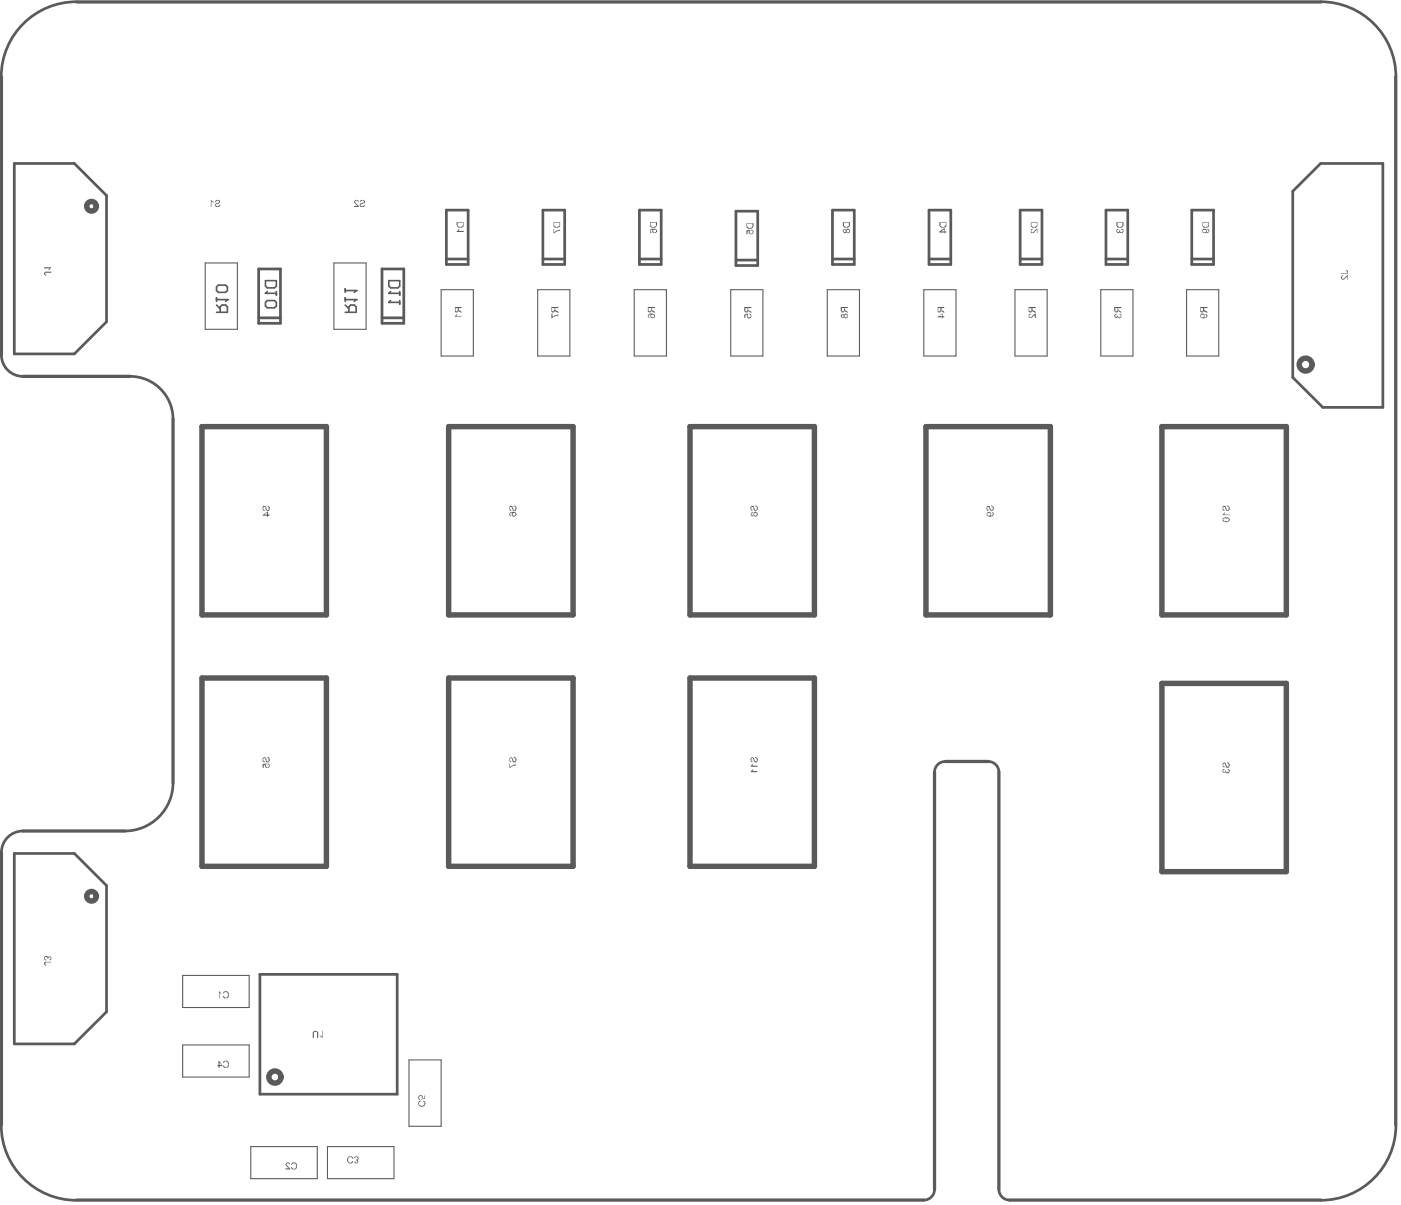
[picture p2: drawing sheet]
<svg xmlns="http://www.w3.org/2000/svg" width="109mm" height="93mm" viewBox="0 0 109 93" stroke-linecap="round" stroke-linejoin="round" font-family="sans-serif">
<path d="M.1 6v21.5M5.9 .2h96.5M108.2 6v81.3M1.8 29.2h8.3M13.4 32.5v28.2M72.5 59.9v32.4M73.3 59.1h3.3M77.5 59.9v32.4M.1 66.1v21.2M1.8 64.5h7.9M5.9 93.1h65.7M78.3 93.1h24.1" fill="none" stroke="#5a5a5a" stroke-width=".25"/>
<g fill="none" stroke="#5a5a5a" stroke-width=".21">
<path d="M1.1 12.7h4.7l2.5 2.5v9.8l-2.5 2.5h-4.7zM5.9 .1a5.8 5.8 0 0 0-5.8 5.9M34.6 16.3h1.7v4.2h-1.7zM42.1 16.3h1.7v4.2h-1.7zM49.6 16.3h1.7v4.2h-1.7zM57.1 16.4h1.7v4.2h-1.7zM64.6 16.3h1.7v4.2h-1.7zM72 16.3h1.7v4.2h-1.7zM79.1 16.3h1.7v4.2h-1.7zM85.8 16.3h1.7v4.2h-1.7zM92.4 16.3h1.7v4.2h-1.7zM100.3 14.8l2.1-2.1h4.8v18.9h-4.6l-2.3-2.3z"/>
<path d="M102.4 .1a5.8 5.8 0 0 1 5.9 5.9M.1 27.5a1.66 1.66 0 0 0 1.7 1.7M10.1 29.2a3.3 3.3 0 0 1 3.3 3.3M20.1 20.9h1.7v4.2h-1.7zM20.1 24.7h1.7M29.6 20.9h1.7v4.2h-1.7zM29.6 24.7h1.7M34.6 20.1h1.7M42.1 20.1h1.7M49.6 20.1h1.7M57.1 20.2h1.7M64.6 20.1h1.7"/>
<path d="M72 20.1h1.7M79.1 20.1h1.7M85.8 20.1h1.7M92.4 20.1h1.7M73.3 59.1a.83 .83 0 0 0-.8 .8M76.6 59.1a.83 .83 0 0 1 .9 .8M1.1 66.2h4.7l2.5 2.5v9.8l-2.5 2.5h-4.7zM1.8 64.5a1.66 1.66 0 0 0-1.7 1.6M13.4 60.7a3.7 3.7 0 0 1-3.7 3.8M20.2 75.6h10.6v9.3h-10.6zM.1 87.3a5.8 5.8 0 0 0 5.8 5.8M72.5 92.3a.83 .83 0 0 1-.9 .8"/>
<path d="M77.5 92.3a.83 .83 0 0 0 .8 .8M108.3 87.3a5.8 5.8 0 0 1-5.9 5.8"/>
</g>
<g fill="none" stroke="#5a5a5a" stroke-width=".08">
<path d="M15.9 20.4h2.5v5.1h-2.5zM25.9 20.4h2.5v5.1h-2.5zM34.2 22.5h2.5v5.1h-2.5zM41.7 22.5h2.5v5.1h-2.5zM49.2 22.5h2.5v5.1h-2.5zM56.7 22.5h2.5v5.1h-2.5zM64.2 22.5h2.5v5.1h-2.5zM71.6 22.5h2.5v5.1h-2.5zM78.7 22.5h2.5v5.1h-2.5zM85.4 22.5h2.5v5.1h-2.5zM92 22.5h2.5v5.1h-2.5zM14.2 75.7h5.1v2.5h-5.1z"/>
<path d="M14.2 81.1h5.1v2.5h-5.1zM19.4 89h5.2v2.4h-5.2zM25.4 89h5.2v2.4h-5.2zM31.7 82.2h2.5v5.2h-2.5z"/>
</g>
<g fill="none" stroke="#5a5a5a" stroke-width=".42">
<path d="M15.7 33.1h9.6v14.6h-9.6zM34.8 33.1h9.6v14.6h-9.6zM53.5 33.1h9.7v14.6h-9.7zM71.8 33.1h9.7v14.6h-9.7zM90.1 33.1h9.7v14.6h-9.7zM15.7 52.6h9.6v14.6h-9.6zM34.8 52.6h9.6v14.6h-9.6zM53.5 52.6h9.7v14.6h-9.7zM90.1 53h9.7v14.6h-9.7z"/>
<circle cx="7.1" cy="16" r=".37"/>
<circle cx="101.3" cy="28.3" r=".5"/>
<circle cx="7.1" cy="69.5" r=".37"/>
<circle cx="21.3" cy="83.6" r=".47"/>
</g>
<g fill="#5a5a5a">
<path d="M3.4 74.7l.6-.1-.5 .1v.1l.1 .1-.2-.1z"/>
<path d="M3.4 74.2h.1a.14 .14 0 0 1 .1 0 .14 .14 0 0 1 .1 .1 .14 .14 0 0 1 .2-.1 .14 .14 0 0 1 .1 .2 .14 .14 0 0 1-.2 .1 .11 .11 0 0 0 .1-.2 .11 .11 0 0 0-.1-.1l-.1 .2a.11 .11 0 0 0-.1-.2 .11 .11 0 0 0-.1 .1 .11 .11 0 0 0 0 .2h.1h-.1z"/>
<path d="M3.4 21.2l.1-.1h.5v.1h-.5l.1 .1a.12 .12 0 0 1-.2 0 .12 .12 0 0 1 0-.1z"/>
<path d="M3.4 20.7l.6 .1-.2 .2v-.2h-.4z"/>
<path d="M17.3 82.3a.28 .28 0 0 1 .4 .3 .28 .28 0 0 1-.4 .2v-.1h.1a.19 .19 0 0 0 .3 0 .19 .19 0 0 0-.1-.3l-.1-.1-.2 .2z"/>
<path d="M17.3 77a.26 .26 0 0 1 .4 0 .26 .26 0 0 1 0 .4 .26 .26 0 0 1-.4-.1h.1a.19 .19 0 0 0 .3 0 .19 .19 0 0 0-.1-.3l-.1-.1-.1 .2z"/>
<path d="M17 76.9l.2 .1v.1l-.2-.1v.4z"/>
<path d="M22.6 90.3a.26 .26 0 0 1 .3 0 .26 .26 0 0 1 0 .3 .26 .26 0 0 1-.3 0 .19 .19 0 0 0 .3 0 .19 .19 0 0 0 0-.3l-.1-.1-.2 .1z"/>
<path d="M22.2 90.2h.3v.1l-.2-.1-.1 .2 .3 .3h-.4v-.1h.3a.32 .32 0 0 1-.2-.4z"/>
<path d="M20.4 58.8l.1-.1 .3 .4v-.2l-.1-.2a.19 .19 0 0 1 .2 .3 .19 .19 0 0 1-.3 .1l-.1-.3a.13 .13 0 0 0-.1 .1 .13 .13 0 0 0 .1 .2h-.1z"/>
<path d="M20.4 59.3l.3-.1v.1a.12 .12 0 0 0-.1 .2 .12 .12 0 0 0 .2 0 .12 .12 0 0 0 0-.2h-.1a.16 .16 0 0 1 .2 .2 .16 .16 0 0 1-.2 .1l-.2-.2 .1-.1-.1 .1v.2h-.1z"/>
<path d="M32.5 85.5l.1-.1v.1a.2 .2 0 0 0 0 .3 .2 .2 0 0 0 .3-.2l-.1-.2a.26 .26 0 0 1 .1 .3 .26 .26 0 0 1-.3 .1 .26 .26 0 0 1-.1-.3z"/>
<path d="M32.5 85a.18 .18 0 0 1 .2 0 .18 .18 0 0 1 0 .2h.2l.1-.2v.2l-.3 .1a.15 .15 0 0 0 0-.3 .14 .14 0 0 0-.2 .2l.1 .1h-.1z"/>
<path d="M35.4 24.4h.1l-.1 .1 .4 .1h-.5z"/>
<path d="M35.5 17.8h.1l-.1 .1h.5v.1h-.6z"/>
<path d="M39.5 58.8h.2l.2 .3h.1v-.2l-.2-.2a.21 .21 0 0 1 .3 .3 .2 .2 0 0 1-.3 .1l-.1-.1a.11 .11 0 0 0 0-.1 .11 .11 0 0 0-.2 0 .11 .11 0 0 0 .1 .2h-.1z"/>
<path d="M39.5 59.2l.1 .3 .2-.2 .3 .1-.6 .2z"/>
<path d="M42.8 24.3v.3l.4-.2h.1v.1h-.3l-.2 .2z"/>
<path d="M42.9 17.7l.1 .3 .3-.2h.1v.1l-.5 .2z"/>
<path d="M57.7 24.4l.3-.1v.1a.13 .13 0 0 0 0 .2 .13 .13 0 0 0 .2 0 .13 .13 0 0 0-.1-.2v-.1a.18 .18 0 0 1 .2 .3 .18 .18 0 0 1-.3 .1 .18 .18 0 0 1-.1-.3h-.1v.3h-.1z"/>
<path d="M57.9 17.9l.3-.1v.1a.13 .13 0 0 0-.1 .2 .13 .13 0 0 0 .2 0 .13 .13 0 0 0 0-.2v-.1a.17 .17 0 0 1 .1 .2 .17 .17 0 0 1-.2 .2 .17 .17 0 0 1-.1-.3l-.1 .1v.2h-.1z"/>
<path d="M79.8 24.4l.1-.1v.1a.1 .1 0 0 0-.1 .1 .11 .11 0 0 0 .2 .1l.3-.3v.4h-.1v-.3a.32 .32 0 0 1-.4 .2z"/>
<path d="M79.9 17.8l.2-.1-.1 .2a.11 .11 0 0 0 .1 .2 .11 .11 0 0 0 .1-.1l.3-.3v.4l-.1-.3-.1 .1a.21 .21 0 0 1-.2 .2 .21 .21 0 0 1-.2-.3z"/>
<path d="M86.5 24.4l.1-.1-.1 .1a.11 .11 0 0 0 .1 .2 .11 .11 0 0 0 .1-.2 .12 .12 0 0 0 0 .2 .12 .12 0 0 0 .2 0 .12 .12 0 0 0-.1-.2v-.1a.18 .18 0 0 1 .2 .3 .17 .17 0 0 1-.3 0l-.2 .1-.1-.2z"/>
<path d="M86.6 17.8l.1-.1 .1 .1a.11 .11 0 0 0-.2 .1 .09 .09 0 0 0 .1 .1 .09 .09 0 0 0 .1-.1h.1a.09 .09 0 0 0 0 .1 .09 .09 0 0 0 .1-.1 .09 .09 0 0 0 0-.1v-.1a.16 .16 0 0 1 .1 .3 .16 .16 0 0 1-.3 0l-.1 .1z"/>
<path d="M17 82.4l.2 .2h-.2zM16.9 82.3v.3v.1l.1 .1v-.1h.2v-.1z"/>
<path d="M35.3 23.9h.2v.3l-.2-.1zM35.3 23.8v.4h.2l.1-.1 .2 .2-.2-.2v-.2h.2v-.1z"/>
<path d="M35.5 17.3h.4v.2a.21 .21 0 0 1-.2 .1 .21 .21 0 0 1-.2-.2zM35.4 17.2v.3a.28 .28 0 0 0 .3 .2 .28 .28 0 0 0 .3-.2v-.3z"/>
<path d="M42.8 23.9h.2v.3l-.2-.1zM42.8 23.8v.4h.2l.1-.1 .2 .2-.2-.3v-.1h.2v-.1z"/>
<path d="M43 17.3h.4v.1a.21 .21 0 0 1-.2 .2 .21 .21 0 0 1-.2-.2zM42.9 17.2v.3a.26 .26 0 0 0 .3 .2 .26 .26 0 0 0 .2-.3v-.2z"/>
<path d="M50.5 17.3h.4v.1a.21 .21 0 0 1-.2 .2 .21 .21 0 0 1-.2-.2zM50.4 17.2v.3a.28 .28 0 0 0 .3 .2 .28 .28 0 0 0 .3-.3v-.2z"/>
<path d="M50.4 17.8v.2l.1 .1v-.1a.11 .11 0 0 1 0-.2 .11 .11 0 0 1 .1 0h.1a.17 .17 0 0 0-.1 .2 .17 .17 0 0 0 .3 0 .17 .17 0 0 0 0-.2l-.4-.1zM50.7 17.9a.12 .12 0 0 1 .2 0 .12 .12 0 0 1-.2 0z"/>
<path d="M57.8 23.9h.2v.1a.11 .11 0 0 1-.1 .2 .09 .09 0 0 1-.1-.1zM57.7 23.8l.1 .4a.14 .14 0 0 0 .1 0 .14 .14 0 0 0 .1-.1l.3 .2-.3-.3v-.1h.3v-.1z"/>
<path d="M57.9 17.4h.5v.1a.21 .21 0 0 1-.3 .2 .21 .21 0 0 1-.2-.2zM57.9 17.3v.2a.28 .28 0 0 0 .3 .2 .28 .28 0 0 0 .2-.2v-.2z"/>
<path d="M65.3 23.9h.2l-.1 .3h-.1zM65.2 23.8l.1 .4h.2v-.1l.3 .2-.3-.3v-.1h.3v-.1z"/>
<path d="M65.3 24.4h.1l.1 .1-.2 .1zM65.5 24.5a.12 .12 0 0 1 .2 0 .12 .12 0 0 1-.2 0zM65.2 24.4l.1 .3 .2-.1a.16 .16 0 0 0 .2 0 .16 .16 0 0 0 0-.2 .16 .16 0 0 0-.2 0h-.1z"/>
<path d="M65.5 17.3h.3v.1a.19 .19 0 0 1-.2 .2 .19 .19 0 0 1-.1-.2zM65.4 17.2v.3a.28 .28 0 0 0 .3 .2 .28 .28 0 0 0 .2-.3v-.2z"/>
<path d="M65.4 17.9a.1 .1 0 0 1 .2 0 .1 .1 0 0 1-.2 0zM65.7 17.9a.11 .11 0 0 1 .2 0 .11 .11 0 0 1-.2 0zM65.4 17.8l.1 .3 .1-.1a.16 .16 0 0 0 .3 0 .16 .16 0 0 0 0-.2 .16 .16 0 0 0-.3 0l-.1-.1z"/>
<path d="M72.8 23.9h.1v.1a.1 .1 0 0 1 0 .2 .09 .09 0 0 1-.1-.1zM72.7 23.8l.1 .4h.1l.1-.1 .2 .2-.2-.2v-.2h.2v-.1z"/>
<path d="M72.8 24.5l.3-.1v.1zM72.7 24.6h.4v.1l.1-.1v-.1h-.1v-.2z"/>
<path d="M72.9 17.3h.5v.1a.21 .21 0 0 1-.3 .2 .21 .21 0 0 1-.2-.2zM72.9 17.2v.3a.28 .28 0 0 0 .2 .2 .28 .28 0 0 0 .3-.3v-.2z"/>
<path d="M73 18l.2-.2v.2zM72.9 18h.5h-.1v-.3z"/>
<path d="M79.8 23.9h.2v.1a.11 .11 0 0 1-.1 .2 .09 .09 0 0 1-.1-.1zM79.8 23.8v.4h.2l.1-.1 .2 .2-.2-.3v-.1h.2v-.1z"/>
<path d="M80 17.3h.4v.1a.21 .21 0 0 1-.2 .2 .21 .21 0 0 1-.2-.2zM79.9 17.2v.3a.26 .26 0 0 0 .3 .2 .26 .26 0 0 0 .3-.3v-.2z"/>
<path d="M86.5 23.9h.2l-.1 .3h-.1zM86.4 23.8l.1 .4h.2l.1-.1 .2 .2-.3-.3v-.1h.3v-.1z"/>
<path d="M86.7 17.3h.3v.1a.19 .19 0 0 1-.1 .2 .19 .19 0 0 1-.2-.2zM86.6 17.2v.3a.28 .28 0 0 0 .3 .2 .28 .28 0 0 0 .2-.3v-.2z"/>
<path d="M93.1 23.9h.2v.1a.11 .11 0 0 1-.1 .2 .09 .09 0 0 1-.1-.1zM93.1 23.8v.4h.2l.1-.1 .2 .2-.2-.3v-.1h.2v-.1z"/>
<path d="M93.1 24.5a.15 .15 0 0 1 .3 0 .15 .15 0 0 1-.3 0zM93.1 24.4a.26 .26 0 0 0 .3 .3 .26 .26 0 0 0 .2-.3l-.1-.1v.1l.1 .1a.09 .09 0 0 1-.1 .1 .09 .09 0 0 1-.1 0 .17 .17 0 0 0-.1-.3 .17 .17 0 0 0-.2 .1z"/>
<path d="M93.3 17.3h.4v.1a.21 .21 0 0 1-.2 .2 .21 .21 0 0 1-.2-.2zM93.3 17.2v.3a.26 .26 0 0 0 .2 .2 .26 .26 0 0 0 .3-.3v-.2z"/>
<path d="M93.3 17.9a.13 .13 0 0 1 .2-.1 .13 .13 0 0 1 0 .2 .13 .13 0 0 1-.2 0zM93.3 17.8a.27 .27 0 0 0 .1 .3 .27 .27 0 0 0 .4-.1v-.2l-.2-.1 .1 .3h-.2a.18 .18 0 0 0 0-.2 .18 .18 0 0 0-.2 0z"/>
</g>
<path d="M16.8 24.2h.8v-.4l-.1-.1h-.3l-.1 .1v.4M16.8 23.7l.3 .2M16.8 23.1v.3M16.8 23.2h.8M16.9 22.1h.6l.1 .2v.2l-.1 .2h-.6l-.1-.2v-.2zM17.6 23.2h.1M17.6 23.2l-.1 .2" fill="none" stroke="#5a5a5a" stroke-width=".13"/>
<g fill="#5a5a5a">
<path d="M20.4 39.2l.2 .1 .1 .2a.13 .13 0 0 0 .1-.1 .13 .13 0 0 0-.1-.1v-.1a.22 .22 0 0 1 .2 .3 .22 .22 0 0 1-.2 .1l-.2-.3-.1 .2 .1 .1-.1-.1z"/>
<path d="M20.5 39.9l.2-.1v.1zM20.4 40h.3v.1l.2-.1v-.1h-.1v-.2z"/>
</g>
<path d="M20.6 22.8h.1M20.6 21.8h.8v.4l-.1 .1h-.6l-.1-.1zM20.6 22.8h.8M20.7 23.3h.6l.1 .2v.2l-.1 .2h-.6l-.1-.2v-.2zM20.7 22.6l-.1 .2M21.4 22.6v.3" fill="none" stroke="#5a5a5a" stroke-width=".13"/>
<g fill="#5a5a5a">
<path d="M24.3 80a.25 .25 0 0 1 .4 .2v.3h-.1v-.3a.13 .13 0 0 0-.1-.1 .13 .13 0 0 0-.2 .1v.3z"/>
<path d="M25 80v.5l-.2-.1v-.1l.2 .1z"/>
<path d="M27 89.8a.24 .24 0 0 1 .2-.1 .24 .24 0 0 1 .2 .2h-.1a.19 .19 0 0 0-.2-.1 .19 .19 0 0 0-.1 .3 .19 .19 0 0 0 .3 0h.1a.26 .26 0 0 1-.4 .1 .26 .26 0 0 1 0-.4z"/>
<path d="M27.5 89.8l.1-.1a.17 .17 0 0 1 .2 .1 .17 .17 0 0 1-.1 .2 .15 .15 0 0 1 0 .2 .15 .15 0 0 1-.2-.1h.1a.09 .09 0 0 0 .1 .1 .09 .09 0 0 0 0-.1l-.1-.1a.11 .11 0 0 0 .1-.1 .11 .11 0 0 0-.1-.1 .11 .11 0 0 0-.1 .1z"/>
<path d="M27.9 15.6a.18 .18 0 0 1 .3-.1 .18 .18 0 0 1-.1 .3h-.1v.2h.1l.2-.1a.19 .19 0 0 1-.2 .2 .19 .19 0 0 1-.2-.2l.2-.1a.11 .11 0 0 0 .1-.1 .11 .11 0 0 0-.1-.2 .11 .11 0 0 0-.1 .2z"/>
<path d="M27.5 15.6l.2-.1 .1 .1v.1a.11 .11 0 0 0-.2-.1 .11 .11 0 0 0-.1 .1 .11 .11 0 0 0 .1 .1l.2 .3h-.3v-.1h.3l-.3-.3z"/>
<path d="M39.5 39.3l.2-.1 .1 .3a.1 .1 0 0 0 .1 .1 .11 .11 0 0 0 .1-.2l-.2-.2a.21 .21 0 0 1 .3 .2 .21 .21 0 0 1-.3 .2l-.2-.3v.3z"/>
<path d="M58.2 58.8h.2l.2 .3h.1v-.2l-.1-.2a.2 .2 0 0 1 .2 .2 .2 .2 0 0 1-.3 .2l-.1-.1a.13 .13 0 0 0 0-.2 .13 .13 0 0 0-.2 .1 .13 .13 0 0 0 .1 .2h.1l-.2-.1z"/>
<path d="M58.2 59.4l.2-.1-.1 .1h.4v.1h-.5z"/>
<path d="M58.2 59.8l.2-.1-.1 .1h.4v.1h-.5z"/>
<path d="M58.2 39.3l.2-.1 .1 .3a.1 .1 0 0 0 .1 .1 .11 .11 0 0 0 .1-.2l-.1-.2a.21 .21 0 0 1 .2 .3 .21 .21 0 0 1-.3 .1l-.1-.3h-.1l.1 .3h-.2z"/>
<path d="M76.5 39.3l.2-.1 .1 .3a.1 .1 0 0 0 .1 .1 .11 .11 0 0 0 .1-.2l-.1-.2a.21 .21 0 0 1 .2 .2 .21 .21 0 0 1-.3 .2l-.1-.3h-.1l.1 .3h-.2z"/>
<path d="M94.8 59.2l.2-.1 .1 .3a.1 .1 0 0 0 .1 .1 .11 .11 0 0 0 .1-.2l-.1-.1a.09 .09 0 0 1 .1-.1 .1 .1 0 0 1 0 .2 .18 .18 0 0 1-.1 .3 .18 .18 0 0 1-.2-.3 .12 .12 0 0 0-.1 0 .12 .12 0 0 0 .1 .2v.1l-.2-.1z"/>
<path d="M94.8 59.7h.2h-.1a.1 .1 0 0 0 0 .2 .09 .09 0 0 0 .1 0l.1-.1a.11 .11 0 0 0 .1 .1 .11 .11 0 0 0 .1-.1 .11 .11 0 0 0-.1-.1 .15 .15 0 0 1 .2 .1 .15 .15 0 0 1-.1 .2 .15 .15 0 0 1-.2-.1h-.2z"/>
<path d="M94.8 39.3l.2-.1 .1 .3a.1 .1 0 0 0 .1 .1 .11 .11 0 0 0 .1-.2l-.1-.2a.2 .2 0 0 1 .2 .3 .2 .2 0 0 1-.3 .1l-.1-.3h-.1v.2l.1 .1a.18 .18 0 0 1-.2-.1 .18 .18 0 0 1 0-.2z"/>
<path d="M95 39.8v.1l.4 .1h-.6z"/>
<path d="M104 21.2h.4a.09 .09 0 0 0 .1-.1 .09 .09 0 0 0-.1-.1h.1a.14 .14 0 0 1 0 .2 .14 .14 0 0 1-.1 0z"/>
<path d="M104 21.4h.2l-.1 .1a.12 .12 0 0 0 .1 .1 .12 .12 0 0 0 .1-.1l.2-.2v.4v-.2a.26 .26 0 0 1-.5 .1z"/>
<path d="M39.5 39.8l.1 .2v-.2h.2a.17 .17 0 0 0 0 .3 .17 .17 0 0 0 .2-.1 .17 .17 0 0 0-.1-.2l-.2-.1zM39.8 39.9a.11 .11 0 0 1 .2 0 .11 .11 0 0 1-.2 0z"/>
<path d="M58.3 39.9a.08 .08 0 0 1 .1 0 .08 .08 0 0 1-.1 0zM58.5 39.9a.11 .11 0 0 1 .2 0 .11 .11 0 0 1-.2 0zM58.2 39.8l.1 .2h.1h.1a.16 .16 0 0 0 .2 0 .16 .16 0 0 0 0-.2 .16 .16 0 0 0-.2 0h-.1z"/>
<path d="M76.6 39.9a.11 .11 0 0 1 .2 0 .11 .11 0 0 1-.2 0zM76.5 39.8a.26 .26 0 0 0 .3 .3 .26 .26 0 0 0 .2-.3l-.1-.1v.1h.1v.2h-.2a.17 .17 0 0 0 0-.3 .17 .17 0 0 0-.3 .1z"/>
<path d="M94.9 40.3l.2-.1a.15 .15 0 0 1 .2 0 .15 .15 0 0 1 0 .2 .15 .15 0 0 1-.2 0h-.1zM94.8 40.2v.1a.28 .28 0 0 0 .3 .2 .28 .28 0 0 0 .3-.2l-.2-.2z"/>
<path d="M50.3 23.9h.2v.1a.11 .11 0 0 1-.1 .2 .11 .11 0 0 1-.1-.1zM50.2 23.8v.3a.17 .17 0 0 0 .2 .1 .17 .17 0 0 0 .2-.1l.2 .2-.3-.3v-.1h.3v-.1z"/>
<path d="M50.2 24.4l.1 .3h.1l-.1-.2 .2-.1a.16 .16 0 0 0 0 .2 .16 .16 0 0 0 .3 0 .16 .16 0 0 0-.1-.2l-.3-.1zM50.5 24.5a.12 .12 0 0 1 .2 0 .12 .12 0 0 1-.2 0z"/>
</g>
<path d="M26.8 24.2h.8v-.4l-.1-.1h-.3l-.1 .1v.4M26.8 23.7l.3 .2M26.8 22.4v.3M26.8 23.1v.3M26.8 23.2h.8M26.8 22.5h.8M27.6 23.2h.1M27.6 22.5h.1M27.6 23.2l-.1 .2M27.6 22.5l-.1 .2" fill="none" stroke="#5a5a5a" stroke-width=".13"/>
<g fill="#5a5a5a">
<path d="M16.7 15.6a.18 .18 0 0 1 .3-.1 .18 .18 0 0 1-.1 .3 .13 .13 0 0 0-.2 0 .13 .13 0 0 0 .1 .2 .13 .13 0 0 0 .2-.1h.1a.24 .24 0 0 1-.2 .2 .24 .24 0 0 1-.3-.2l.4-.3h-.1l-.2 .1z"/>
<path d="M16.4 15.5l.2 .1v.1l-.2-.1v.5z"/>
</g>
<path d="M30.2 22.8h.1M30.2 23.5h.1M30.2 21.8h.8v.4l-.1 .1h-.6l-.1-.1zM30.2 22.8h.8M30.2 23.5h.8M30.3 22.6l-.1 .2M30.3 23.3l-.1 .2M31 22.6v.3M31 23.3v.3" fill="none" stroke="#5a5a5a" stroke-width=".13"/>
</svg>
